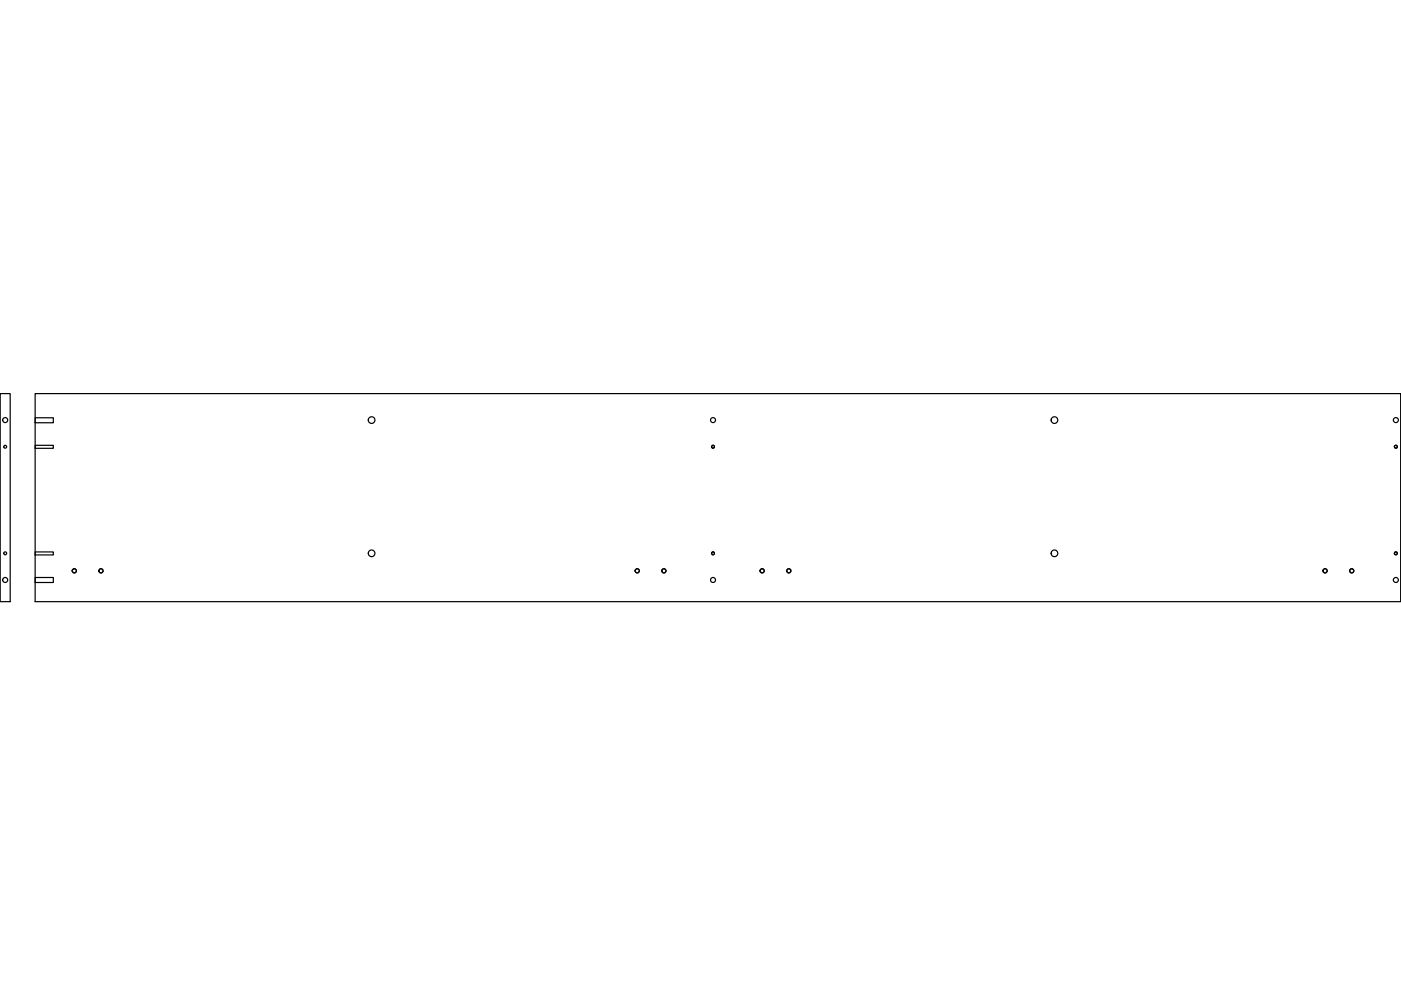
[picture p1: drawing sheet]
<svg xmlns="http://www.w3.org/2000/svg" width="297mm" height="211mm" viewBox="0 0 297 211" stroke-linecap="round" stroke-linejoin="round" font-family="sans-serif">
<path d="M0 0h297.1v211h-297.1z" fill="#fff" stroke="#fff" stroke-width=".21"/>
<g fill="none" stroke="#000" stroke-width=".25">
<path d="M0 83.5h2.2v44.1h-2.2zM7.5 83.5h289.5v44.1h-289.5zM7.5 88.6h3.8v1h-3.8zM7.5 94.4h3.8v.7h-3.8zM7.5 117h3.8v.7h-3.8zM7.5 122.4h3.8v1.1h-3.8z"/>
<circle cx="1.1" cy="94.7" r=".31"/>
<circle cx="1.1" cy="89.1" r=".53"/>
<circle cx="78.8" cy="89.1" r=".71"/>
<circle cx="151.2" cy="94.7" r=".31"/>
<circle cx="151.2" cy="89.1" r=".53"/>
<circle cx="223.6" cy="89.1" r=".71"/>
<circle cx="296" cy="94.7" r=".31"/>
<circle cx="296" cy="89.1" r=".53"/>
<circle cx="1.1" cy="117.3" r=".31"/>
<circle cx="78.8" cy="117.3" r=".71"/>
<circle cx="151.2" cy="117.3" r=".31"/>
<circle cx="223.6" cy="117.3" r=".71"/>
<circle cx="296" cy="117.3" r=".31"/>
<circle cx="1.1" cy="123" r=".53"/>
<circle cx="15.8" cy="121" r=".44"/>
<circle cx="21.4" cy="121" r=".44"/>
<circle cx="135.1" cy="121" r=".44"/>
<circle cx="140.8" cy="121" r=".44"/>
<circle cx="151.2" cy="123" r=".53"/>
<circle cx="161.6" cy="121" r=".44"/>
<circle cx="167.2" cy="121" r=".44"/>
<circle cx="280.9" cy="121" r=".44"/>
<circle cx="286.6" cy="121" r=".44"/>
<circle cx="296" cy="123" r=".53"/>
</g>
</svg>
